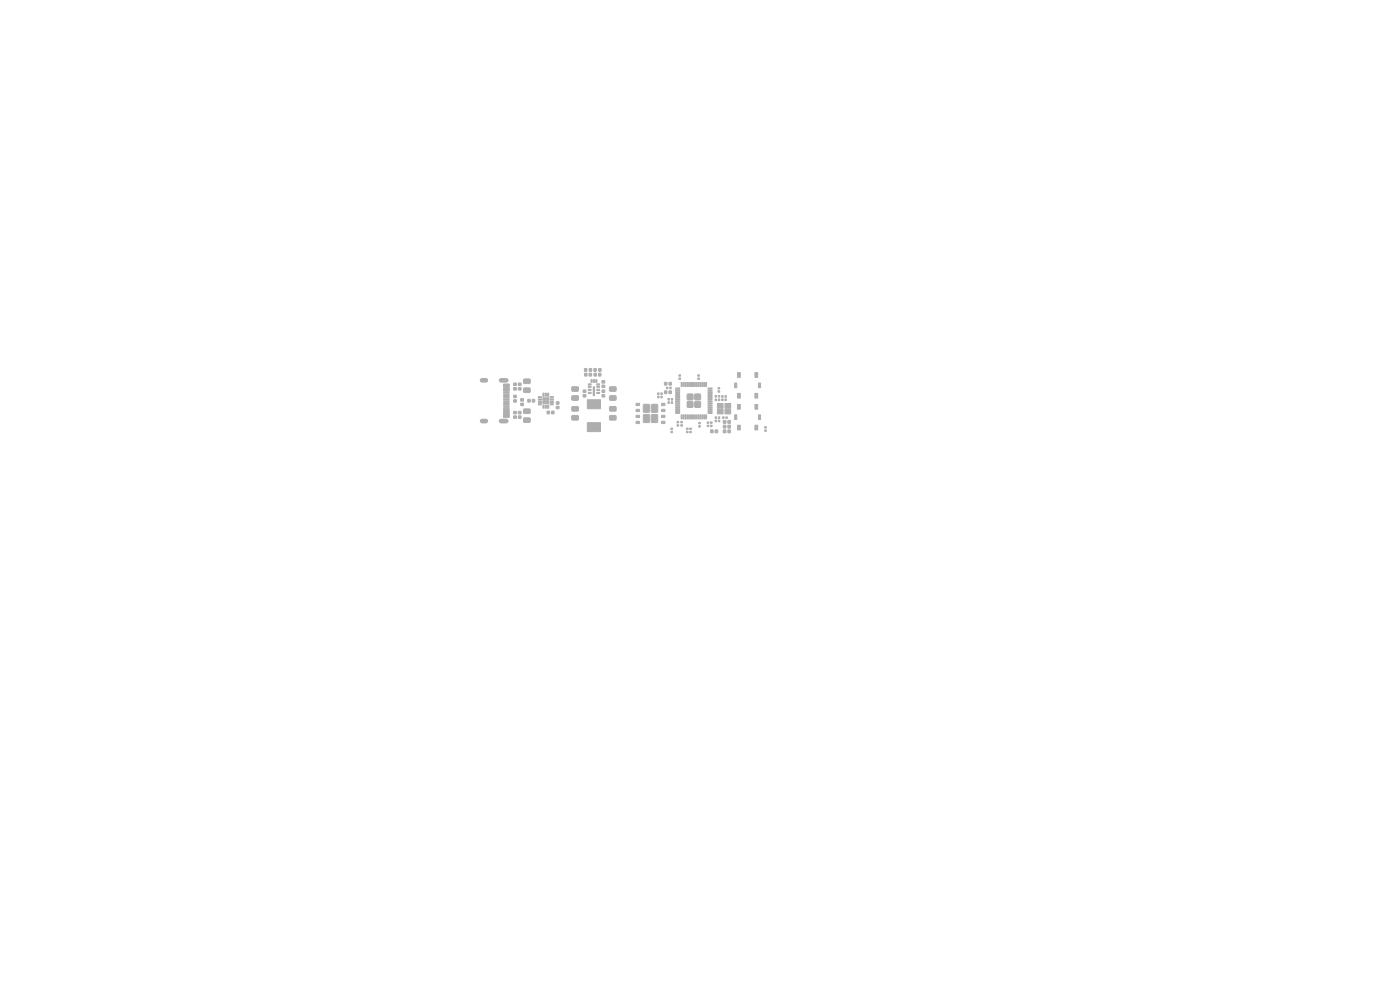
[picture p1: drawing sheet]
<svg xmlns="http://www.w3.org/2000/svg" width="297mm" height="210mm" viewBox="0 0 297 210" stroke-linecap="round" stroke-linejoin="round" font-family="sans-serif">
<path d="M125.9 83.1h.2v.8h-.2zM125.9 82.1h.2v.8h-.2z" fill="none" stroke="#bbaaa4" stroke-width=".21"/>
<g fill="#bbaaa4" stroke="#bbaaa4" stroke-width=".21">
<path d="M125.9 83.1h.2v.8h-.2z"/>
<path d="M125.9 82.1h.2v.8h-.2z"/>
<path d="M151.7 91.2h.5v.6h-.5z"/>
<path d="M150.8 91.2h.5v.6h-.5z"/>
<path d="M145.8 85.2h1.2v1.2h-1.2z"/>
<path d="M147.4 85.2h1.2v1.2h-1.2z"/>
<path d="M145.8 83.6h1.2v1.2h-1.2z"/>
<path d="M147.4 83.6h1.2v1.2h-1.2z"/>
<path d="M144.5 88l.2 .1-.1 .8-.1-.1z"/>
<path d="M144.9 88l.2 .1v.8l-.2-.1z"/>
<path d="M145.3 88l.2 .1v.8l-.2-.1z"/>
<path d="M145.7 88l.2 .1v.8l-.2-.1z"/>
<path d="M146.1 88l.2 .1-.1 .8-.1-.1z"/>
<path d="M146.5 88l.2 .1-.1 .8-.1-.1z"/>
<path d="M146.9 88l.2 .1-.1 .8-.1-.1z"/>
<path d="M147.3 88l.2 .1v.8l-.2-.1z"/>
<path d="M147.7 88l.2 .1v.8l-.2-.1z"/>
<path d="M148.1 88l.2 .1-.1 .8-.1-.1z"/>
<path d="M148.5 88l.2 .1-.1 .8-.1-.1z"/>
<path d="M148.9 88l.2 .1-.1 .8-.1-.1z"/>
<path d="M149.3 88l.2 .1v.8l-.2-.1z"/>
<path d="M149.7 88l.2 .1v.8l-.2-.1z"/>
<path d="M150.2 87.5h.8l.1 .2h-.9z"/>
<path d="M150.2 87.1h.8l.1 .2h-.9z"/>
<path d="M150.2 86.7h.8l.1 .1-.9 .1z"/>
<path d="M150.2 86.3h.8l.1 .1-.9 .1z"/>
<path d="M150.2 85.9h.8l.1 .2h-.9z"/>
<path d="M150.2 85.5h.8l.1 .2h-.9z"/>
<path d="M150.2 85.1h.8l.1 .2h-.9z"/>
<path d="M150.2 84.7h.8l.1 .1-.9 .1z"/>
<path d="M150.2 84.3h.8l.1 .1-.9 .1z"/>
<path d="M150.2 83.9h.8l.1 .2h-.9z"/>
<path d="M150.2 83.5h.8l.1 .2h-.9z"/>
<path d="M150.2 83.1h.8l.1 .2h-.9z"/>
<path d="M150.2 82.7h.8l.1 .1-.9 .1z"/>
<path d="M150.2 82.3h.8l.1 .1-.9 .1z"/>
<path d="M149.7 81.1l.2 .1v.8h-.2z"/>
<path d="M149.3 81.1l.2 .1v.8h-.2z"/>
<path d="M148.9 81.1l.2 .1-.1 .8h-.1z"/>
<path d="M148.5 81.1l.2 .1-.1 .8h-.1z"/>
<path d="M148.1 81.1l.2 .1-.1 .8h-.1z"/>
<path d="M147.7 81.1l.2 .1v.8h-.2z"/>
<path d="M147.3 81.1l.2 .1v.8h-.2z"/>
<path d="M146.9 81.1l.2 .1-.1 .8h-.1z"/>
<path d="M146.5 81.1l.2 .1-.1 .8h-.1z"/>
<path d="M146.1 81.1l.2 .1-.1 .8h-.1z"/>
<path d="M145.7 81.1l.2 .1v.8h-.2z"/>
<path d="M145.3 81.1l.2 .1v.8h-.2z"/>
<path d="M144.9 81.1l.2 .1v.8h-.2z"/>
<path d="M144.5 81.1l.2 .1-.1 .8h-.1z"/>
<path d="M143.3 82.3h.9v.1l-.8 .1z"/>
<path d="M143.3 82.7h.9v.1l-.8 .1z"/>
<path d="M143.3 83.1h.9v.2h-.8z"/>
<path d="M143.3 83.5h.9v.2h-.8z"/>
<path d="M143.3 83.9h.9v.2h-.8z"/>
<path d="M143.3 84.3h.9v.1l-.8 .1z"/>
<path d="M143.3 84.7h.9v.1l-.8 .1z"/>
<path d="M143.3 85.1h.9v.2h-.8z"/>
<path d="M143.3 85.5h.9v.2h-.8z"/>
<path d="M143.3 85.9h.9v.2h-.8z"/>
<path d="M143.3 86.3h.9v.1l-.8 .1z"/>
<path d="M143.3 86.7h.9v.1l-.8 .1z"/>
<path d="M143.3 87.1h.9v.2h-.8z"/>
<path d="M143.3 87.5h.9v.2h-.8z"/>
<path d="M153.8 84.6h.3v.4h-.3z"/>
<path d="M153.1 84.6h.3v.4h-.3z"/>
<path d="M121.3 82.1l1.3-.1 .1 .3v.6l-.2 .1h-1.1l-.1-.2z"/>
<path d="M121.3 84l1.3-.1 .1 .3v.6l-.2 .1h-1.1l-.1-.2z"/>
<path d="M118 85.3h.6v.4h-.6z"/>
<path d="M118 86.2h.6v.5h-.6z"/>
<path d="M124.6 84.8h2.8v1.9h-2.8z"/>
<path d="M124.6 89.7h2.8v1.9h-2.8z"/>
<path d="M136.5 85.8h1.3v1.6h-1.3z"/>
<path d="M136.5 88h1.3v1.6h-1.3z"/>
<path d="M138.2 85.8h1.3v1.6h-1.3z"/>
<path d="M138.2 88h1.3v1.6h-1.3z"/>
<path d="M135 85.6h.6l.1 .4h-.7z"/>
<path d="M135 86.9l.6-.1 .1 .4-.7 .1z"/>
<path d="M135 88.1h.6l.1 .4-.7 .1z"/>
<path d="M135 89.4h.6l.1 .4h-.7z"/>
<path d="M140.4 89.4h.6l.1 .4h-.7z"/>
<path d="M140.4 88.1h.6l.1 .4-.7 .1z"/>
<path d="M140.4 86.9l.6-.1 .1 .4-.7 .1z"/>
<path d="M140.4 85.6h.6l.1 .4h-.7z"/>
<path d="M106.9 81.5h1.1v.6h-1.1z"/>
<path d="M106.9 82.3h1.1v.6h-1.1z"/>
<path d="M106.9 83.6h1.1v.3h-1.1z"/>
<path d="M106.9 84.6h1.1v.3h-1.1z"/>
<path d="M106.9 85.1h1.1v.3h-1.1z"/>
<path d="M106.9 86.1h1.1v.3h-1.1z"/>
<path d="M106.9 87.1h1.1v.6h-1.1z"/>
<path d="M106.9 87.9h1.1v.6h-1.1z"/>
<path d="M106.9 86.6h1.1v.3h-1.1z"/>
<path d="M106.9 85.6h1.1v.3h-1.1z"/>
<path d="M106.9 84.1h1.1v.3h-1.1z"/>
<path d="M106.9 83.1h1.1v.3h-1.1z"/>
<path d="M125 79.2h.5v.5h-.5z"/>
<path d="M124 79.2h.5v.5h-.5z"/>
<path d="M126.6 83.2h.6v.3h-.6z"/>
<path d="M126.6 82.6h.6v.2h-.6z"/>
<path d="M126.6 81.9h.6v.2l-.6 .1z"/>
<path d="M126.6 81.4h.6v.2l-.6 .1z"/>
<path d="M126.4 80.5l.2 .1v.5h-.2z"/>
<path d="M125.9 80.5l.2 .1v.5h-.2z"/>
<path d="M125.4 80.5l.2 .1v.5h-.2z"/>
<path d="M124.8 81.4h.6v.2l-.6 .1z"/>
<path d="M124.8 81.9h.6v.2l-.6 .1z"/>
<path d="M124.8 82.6h.6v.2h-.6z"/>
<path d="M124.8 83.2h.6v.3h-.6z"/>
<path d="M154.4 89.2h.5v.6h-.5z"/>
<path d="M153.5 89.2h.5v.6h-.5z"/>
<path d="M123.7 82.8h.6v.4h-.6z"/>
<path d="M123.7 83.7h.6v.5h-.6z"/>
<path d="M127.7 80.8h.6v.4h-.6z"/>
<path d="M127.7 81.7h.6v.5h-.6z"/>
<path d="M126 78.2h.5v.6h-.5z"/>
<path d="M127 78.2h.5v.6h-.5z"/>
<path d="M124 78.2h.5v.6h-.5z"/>
<path d="M125 78.2h.5v.6h-.5z"/>
<path d="M153.8 83.9h.3v.4h-.3z"/>
<path d="M153.1 83.9h.3v.4h-.3z"/>
<path d="M152.4 84.7h.3v.3h-.3z"/>
<path d="M151.7 84.7h.3v.3h-.3z"/>
<path d="M142.3 90.8h.4v.3h-.4z"/>
<path d="M142.3 91.5h.4v.3h-.4z"/>
<path d="M154.4 91.2h.5v.6h-.5z"/>
<path d="M153.5 91.2h.5v.6h-.5z"/>
<path d="M110.5 84.6h.5v.5h-.5z"/>
<path d="M110.5 85.5h.5v.5h-.5z"/>
<path d="M121.3 86.3l1.3-.1 .1 .3v.6l-.2 .1h-1.1l-.1-.2z"/>
<path d="M121.3 88.2l1.3-.1 .1 .3v.6l-.2 .1h-1.1l-.1-.2z"/>
<path d="M110 87.3h.5v.5h-.5z"/>
<path d="M110 88.2h.5v.5h-.5z"/>
<path d="M143.6 89.4h.4v.3h-.4z"/>
<path d="M143.6 90.1h.4v.3h-.4z"/>
<path d="M162.2 90.5h.4v.3h-.4z"/>
<path d="M162.2 91.2h.4v.3h-.4z"/>
<path d="M154.4 90.2h.5v.6h-.5z"/>
<path d="M153.5 90.2h.5v.6h-.5z"/>
<path d="M141.7 84.5h.3v.4h-.3z"/>
<path d="M142.4 84.5h.3v.4h-.3z"/>
<path d="M127 79.2h.5v.5h-.5z"/>
<path d="M126 79.2h.5v.5h-.5z"/>
<path d="M141.4 82.1h.3v.4h-.3z"/>
<path d="M142.1 82.1h.3v.4h-.3z"/>
<path d="M153.8 85.6h1.2v1h-1.2z"/>
<path d="M152.2 85.6h1.2v1h-1.2z"/>
<path d="M152.2 86.8h1.2v1h-1.2z"/>
<path d="M153.8 86.8h1.2v1h-1.2z"/>
<path d="M139.5 83.4h.3v.3h-.3z"/>
<path d="M140.2 83.4h.3v.3h-.3z"/>
<path d="M110 82.2h.5v.5h-.5z"/>
<path d="M110 81.3h.5v.5h-.5z"/>
<path d="M148 80.2h.4v.3h-.4z"/>
<path d="M148 79.5h.4v.3h-.4z"/>
<path d="M152.4 83.9h.3v.3h-.3z"/>
<path d="M151.7 83.9h.3v.3h-.3z"/>
<path d="M109 84.8h.5v.5h-.5z"/>
<path d="M109 83.9h.5v.4h-.5z"/>
<path d="M112.9 84.7h.5v.6h-.5z"/>
<path d="M112 84.7h.5v.6h-.5z"/>
<path d="M146.3 90.8h.4v.3h-.4z"/>
<path d="M146.3 91.5h.4v.3h-.4z"/>
<path d="M111.1 86.8l1.2-.1 .2 .3v.6l-.3 .1h-1l-.1-.2z"/>
<path d="M111.1 88.7l1.2-.1 .2 .3v.6l-.3 .1h-1l-.1-.2z"/>
<path d="M127.7 82.8h.6v.4h-.6z"/>
<path d="M127.7 83.7h.6v.5h-.6z"/>
<path d="M109 82.2h.5v.5h-.5z"/>
<path d="M109 81.3h.5v.5h-.5z"/>
<path d="M145.6 90.8h.4v.3h-.4z"/>
<path d="M145.6 91.5h.4v.3h-.4z"/>
<path d="M109 87.3h.5v.5h-.5z"/>
<path d="M109 88.2h.5v.5h-.5z"/>
<path d="M111.1 82.3h1.2l.2 .2v.6l-.3 .2h-1l-.1-.3z"/>
<path d="M111.1 80.4h1.2l.2 .2v.6l-.3 .2h-1l-.1-.3z"/>
<path d="M115.2 85.1h.5v.5h-.5z"/>
<path d="M115.9 85.1h.5v.5h-.5z"/>
<path d="M115.2 84.4h.5v.5h-.5z"/>
<path d="M115.9 84.4h.5v.5h-.5z"/>
<path d="M115.2 85.9l.2 .1v.6h-.2z"/>
<path d="M115.7 85.9l.2 .1v.6h-.2z"/>
<path d="M116.2 85.9l.2 .1v.6h-.2z"/>
<path d="M116.7 85.6h.7v.2l-.6 .1z"/>
<path d="M116.7 85.1h.7v.2l-.6 .1z"/>
<path d="M116.7 84.6h.7v.2l-.6 .1z"/>
<path d="M116.7 84.1h.7v.2l-.6 .1z"/>
<path d="M116.2 83.4h.2v.7l-.2-.1z"/>
<path d="M115.7 83.4h.2v.7l-.2-.1z"/>
<path d="M115.2 83.4h.2v.7l-.2-.1z"/>
<path d="M114.2 84.1h.6l.1 .2-.7 .1z"/>
<path d="M114.2 84.6h.6l.1 .2-.7 .1z"/>
<path d="M114.2 85.1h.6l.1 .2-.7 .1z"/>
<path d="M114.2 85.6h.6l.1 .2-.7 .1z"/>
<path d="M153.3 88.4h.3v.4h-.3z"/>
<path d="M154 88.4h.3v.4h-.3z"/>
<path d="M116.1 87.2h.5v.6h-.5z"/>
<path d="M117 87.2h.5v.6h-.5z"/>
<path d="M129.3 82.1l1.3-.1 .1 .3v.6l-.2 .1h-1.1l-.1-.2z"/>
<path d="M129.3 84l1.3-.1 .1 .3v.6l-.2 .1h-1.1l-.1-.2z"/>
<path d="M148.2 90.3h.4v.3h-.4z"/>
<path d="M148.2 89.6h.4v.3h-.4z"/>
<path d="M155.9 88h.4v1h-.4z"/>
<path d="M160.9 88h.4v1h-.4z"/>
<path d="M156.5 85.8h.5v1h-.5z"/>
<path d="M156.5 90.2h.5v1h-.5z"/>
<path d="M160.2 85.8h.5v1h-.5z"/>
<path d="M160.2 90.2h.5v1h-.5z"/>
<path d="M129.3 86.3l1.3-.1 .1 .3v.6l-.2 .1h-1.1l-.1-.2z"/>
<path d="M129.3 88.2l1.3-.1 .1 .3v.6l-.2 .1h-1.1l-.1-.2z"/>
<path d="M155.9 81.3h.4v1h-.4z"/>
<path d="M160.9 81.3h.4v1h-.4z"/>
<path d="M156.5 79h.5v1h-.5z"/>
<path d="M156.5 83.4h.5v1h-.5z"/>
<path d="M160.2 79h.5v1h-.5z"/>
<path d="M160.2 83.4h.5v1h-.5z"/>
<path d="M144 79.5h.4v.3h-.4z"/>
<path d="M144 80.2h.4v.3h-.4z"/>
<path d="M150 89.5h.4v.3h-.4z"/>
<path d="M150 90.2h.4v.3h-.4z"/>
<path d="M141 81.1h.5v.6h-.5z"/>
<path d="M141.9 81.1h.5v.6h-.5z"/>
<path d="M141 82.9h.5v.6h-.5z"/>
<path d="M141.9 82.9h.5v.6h-.5z"/>
<path d="M151.7 88.4h.3v.4h-.3z"/>
<path d="M152.4 88.4h.3v.4h-.3z"/>
<path d="M151.7 89.1h.3v.4h-.3z"/>
<path d="M152.4 89.1h.3v.4h-.3z"/>
<path d="M141.7 85.2h.3v.4h-.3z"/>
<path d="M142.4 85.2h.3v.4h-.3z"/>
<path d="M150.7 89.5h.4v.3h-.4z"/>
<path d="M150.7 90.2h.4v.3h-.4z"/>
<path d="M144.4 90.1h.4v.3h-.4z"/>
<path d="M144.4 89.4h.4v.3h-.4z"/>
<path d="M139.5 84.1h.3v.3h-.3z"/>
<path d="M140.2 84.1h.3v.3h-.3z"/>
<path d="M152.3 82.2h.4v.3h-.4z"/>
<path d="M152.3 82.9h.4v.3h-.4z"/>
</g>
<path d="M102.3 80.7h.8M102.3 89.3h.8M106.3 80.7h1.1M106.3 89.3h1.1" fill="none" stroke="#bbaaa4" stroke-width="1"/>
</svg>
